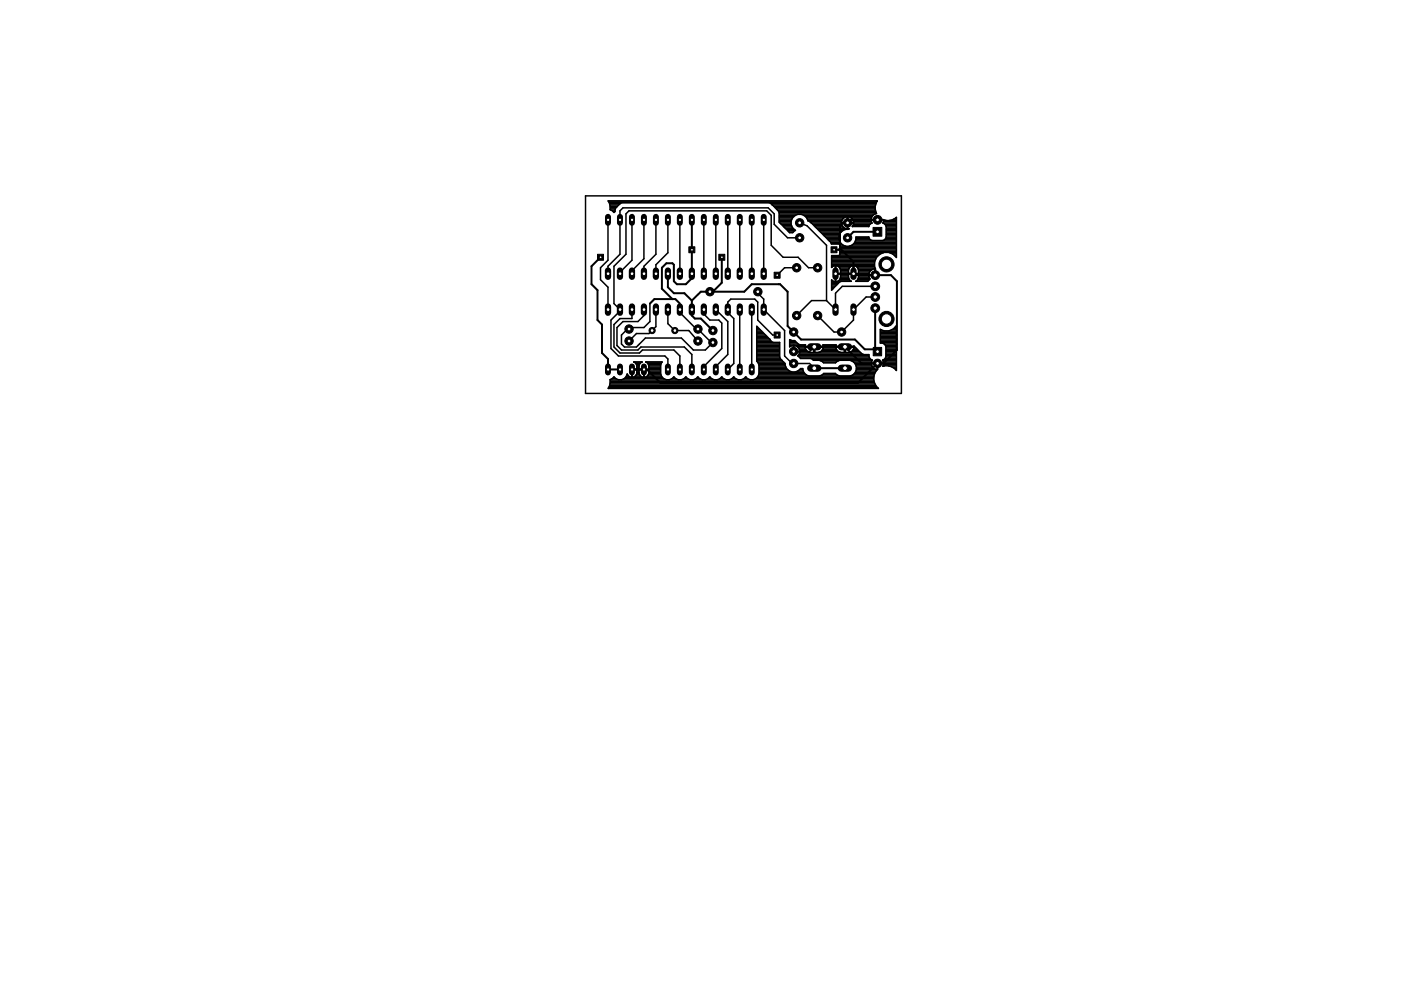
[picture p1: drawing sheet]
<svg xmlns="http://www.w3.org/2000/svg" width="297mm" height="210mm" viewBox="0 0 297 210" stroke-linecap="round" stroke-linejoin="round" font-family="sans-serif">
<g fill="none" stroke="#000" stroke-width=".42">
<path d="M127.3 54.5l-1.9 2v3.8l1.3 1.2v6.4l.9 .9v6l1.3 1.3v2.2h2.5M141.6 58v2.9l1.3 1.3h2.2l1.6 1.5M146.7 46.6v11.4M146.7 59l-1.3 1.3h-1.9l-.6-.7v-3.5l-.3-.3h-1.3l-1 1v4.4l2.3 2.2M153 54.5v5.4l-1.9 1.9M178.1 52.6l2.9 2.9v2.5h-3.9M178.1 52.6l-.3 .4h-1M181.3 58.3h7.6l1.3 1.3v14.6l-2.9 2.9-4.7-.1-3.5-3.5h-6.5M186 46.6h-5.7l-.6 .6h-1l-.6 .7v4.7M186 49.1h-5l-1.3 1.3M137.8 64.4l.9-1h4.5l.9 1M146.7 63.7v3.2l.6 .6h1.3l2.5 2.6"/>
<path d="M146.7 63.7l1.9-1.9h9.2l1.6-1.5h6l1.6 1.5v7.3l2.8 2.9h11.5l2 2.1h2.2M172.1 78l7 .1M185.5 65.3v8.8M185.5 74.1l.5 .4M186 77l-4.1 4.2h-41.9l-2.8-2.9h-3.2"/>
</g>
<g fill="none" stroke="#000" stroke-width=".32">
<path d="M124.1 41.5h67v41.9h-67zM128.9 46.6v8.6l-1.6 1.6v2.5l1.6 1.6v4.7M129 42.7h57M129.1 42.9h56.7M129.2 43.2h2.2M129.3 43.5h1.9M129.4 43.7v.8l.8 .5 .2-.1M129.4 43.7l-.5-1.1h57.1l-.4 1.1M129.4 44.3h1.1M129.4 44h1.2M129.4 43.7h1.5M129.5 44.6h.9"/>
<path d="M130 44.8h.4M130.9 43.8l1-.8h31.2l.4 .2 1.5 1.5 .2 .4v2l2.2 2.2h.6l.7-.5a1.83 1.83 0 0 1-.3-3 1.83 1.83 0 0 1 2.9 1M130.9 43.8l-.4 .3-.1 .8M130.9 43.8h.1M134 46.6v8.6l-2.6 2.5v.3M136.5 46.6v8.3l-2.5 2.5v.6M139.1 46.6v7.3l-2.6 2.6v1.5M141.6 46.6v7l-2.5 2.5v1.9M144.1 46.6v11.4M146.7 58v1M149.2 46.6v11.4M151.8 46.6v11.4"/>
<path d="M154.3 46.6v11.4M156.8 46.6v11.4M159.4 46.6v11.4M161.9 46.6v11.4M163.5 43.2h22.2M163.8 43.5h.1M163.8 43.5h21.8M164 43.7h21.6M164.3 44h21.3M164.6 44.3h21M164.7 44.4h.1M164.9 44.6h20.7"/>
<path d="M165.1 44.8h20.6M165.2 45.1h20.6M165.2 46.7h2.6M165.2 45.9h3.1M165.2 47h2.5M165.2 46.5h2.7M165.2 46.2h2.8M165.2 45.7h3.5M165.2 45.4h20.3M165.4 47.3h2.3M165.7 47.6h2M165.9 47.8h1.9"/>
<path d="M166.2 48.1h1.7M166.5 48.4h1.6M166.7 48.6h1.7M167 48.9h1.5M167.3 49.2h.9M168.9 56.8h-2.6l-1.5 1.6M169.5 47.2l1.6 .7 4.1 4.1v11.7M169.5 50.4h-2.5l-2.9-2.8v-2.3l-1.2-1.2h-30.8l-.7 .6v9.2l-2.5 2.6v1.5M170.4 45.7h14.7M170.8 45.9h14.1M171 46.2h7.9M171.2 46.5h7.4"/>
<path d="M171.3 46.7h7.2M171.3 46.8h.1M171.3 46.8l.4 .2 4.4 4.4 .2 .3h1.6l.2 .2v2.1l-.2 .2h-1.6v2.5l.1-.1M171.8 47h6.6M172 47.3h12.9M172.3 47.6h6.1M172.6 47.8h5.9M172.9 48.1h5.8M173.1 48.4h6M173.3 56.8h-1.9l-2.2-2.3h-3.2l-2.5-2.5v-6.3l-.9-1h-29.3l-.6 .6v8.6l-2.5 2.6v7.9l1.2 1.2v.4l-1.9 1.9v6l1.6 1.6h9.9l.6 .6v2.2M173.4 48.6h5.8M173.7 48.9h4.9"/>
<path d="M173.9 49.2h4.5M174.2 49.5h3.9M174.5 49.7h3.5M174.8 50h3.1M175 50.3h2.9M175.3 50.6h2.6M175.6 50.8h2.3M175.9 51.1h2.1M176.1 51.4h2M176.3 51.6h2.1M176.3 56.3h9.1M176.3 59.8h1.6"/>
<path d="M176.3 59.6h.3M176.3 56.6h.1M176.3 56h9.1M176.3 55.8h9.1M176.3 55.5h9.1M176.3 55.2h9.3M176.3 54.9h9.4M176.3 54.7h9.5M176.3 54.4h9.7M177.1 56.3l-.7 .3M177.1 56.3v1.7h1.1l-.1-1-.3-.4M177.1 59.6h.1"/>
<path d="M177.1 59.3h.1M177.1 59h.1M177.1 58.8h.1M177.1 58.5h.1M177.1 58.2h.1M177.1 57.9h.1M177.1 57.7h.1M177.1 57.4h.1M177.1 57.1h.1M177.1 56.8h.1M177.1 56.6h.1M177.2 56.3v3.5a1.05 1.05 0 0 0 1-1"/>
<path d="M177.2 56.3l.6 .3M177.8 59.6h2.6M177.8 56.6h2.5M177.9 50.1a1.84 1.84 0 0 0 1.4 2.1M178 54.1h8.3M178 59.3h2.1M178.1 52.2h12M178.1 53.8h8.6M178.1 53.6h9.2M178.1 53.3h12M178.1 53h12M178.1 52.7h12"/>
<path d="M178.1 52.5h12M178.1 51.9h.5M178.1 56.8h1.9M178.2 59h1.7M178.2 57.1h1.7M178.2 58.8v-.7h-1.1v1.7l-.8-.4v2.1M178.2 58.8h1.7M178.2 58.5h1.7M178.2 58.2h1.7M178.2 57.9h1.7M178.2 57.7h1.7M178.2 57.4h1.7"/>
<path d="M178.4 47.3v.2M178.5 46.7l-.1 .5h2.6l-.1-.5M179.6 46l-.6 .1-.5 .6M179.6 46.7h.1M179.6 46v2.5a1.27 1.27 0 0 1-1.2-1M179.6 48.4h.1M179.6 48.1h.1M179.6 47.8h.1M179.6 47.6h.1M179.6 47h.1M179.6 46.5h.1M179.6 46.2h.1"/>
<path d="M179.7 46v2.5h.3M179.8 46l.6 .1 .5 .6M179.9 58.8l.1 .4 .5 .4h-2.1l-.4 .2-1.7 1.7M180 48.5h.1M180 48.5l-.1 .1a1.8 1.8 0 0 0-2 1.5M180.3 56.6l-.4 .5v.9h2.1l-.1-1.2M180.4 46.2h4.4M180.7 51.9h9.4M180.7 46.5h4M180.8 47.8h3.5M180.9 56.3l-.6 .3M180.9 46.7h3.8"/>
<path d="M180.9 56.3v1.8h-1v.7M180.9 57.9h.1M180.9 57.7h.1M180.9 57.4h.1M180.9 57.1h.1M180.9 56.8h.1M180.9 56.6h.1M181 58l.3 .3M181 47.5l-.3 .5h3.5M181 47.6h3.4M181 47h3.8M181 47.3v.2"/>
<path d="M181 51.6h9.1M181 56.3v1.8h1v.7M181 56.3l.7 .3M181.2 51.4h8.9M181.4 51.1h8.7M181.5 50.8h3.1M181.5 50.6h2.8M181.6 59.6h2.5M181.7 56.6l.2 .2M181.7 56.6h3.7M181.8 59.3h2.5M181.9 56.8h3.6"/>
<path d="M182 59h2.4M182 57.1h3M182 58.8h2.3M182 58.5h2.2M182 58.2h2.2M182 57.9h2.3M182 57.7h2.4M182 57.4h2.6M184.2 50.3l.4 .6 .3 .1h2.3l.5-.4 .2-.3v-2.3l-.2-.3-.5-.4 .2-.6h-1.3a2.45 2.45 0 0 1 1.8 .1 2.7 2.7 0 0 0 2.2-.7v8.5a2.56 2.56 0 0 0-3.2-.9 2.56 2.56 0 0 0-1.5 2.8M184.2 58.4l.3 .8-.5 .4h-2.6l.4-.2 .2-.6M184.2 48h.1M184.2 50.3h-2.7"/>
<path d="M184.2 58.2v.1M184.2 50.3h-2.7a1.78 1.78 0 0 1-1.5 1.9M184.7 46.5l1.3 .2h-1.3l.2 .6-.6 .4-.1 .3M185.4 56.5l.2 .5v1.3h-1.4M185.4 57a1.34 1.34 0 0 0-1.2 1.2M185.4 57h.1M185.5 57v1.4h-1.3M185.5 58.2h.1M185.5 57.9h.1M185.5 57.7h.1M185.5 57.4h.1M185.5 57.1h.1"/>
<path d="M185.6 43.7l.2 1.4M185.8 45.1v.2a1.31 1.31 0 0 0-1.1 1.2M187.2 47.3h2.9M187.3 47h2.8M187.4 46.7h.4M187.5 50.8h2.6M187.6 47.6h2.5M187.8 50.6h2.3M187.8 47.8h2.3M187.9 50.3h2.2M187.9 50h2.2M187.9 49.7h2.2"/>
<path d="M187.9 49.5h2.2M187.9 49.2h2.2M187.9 48.9h2.2M187.9 48.6h2.2M187.9 48.4h2.2M187.9 48.1h2.2M188.6 53.6h1.5M188.7 46.7h1.4M189.2 53.8h.9M189.5 46.5h.6M189.6 54.1h.5M189.8 54.4h.3"/>
<path d="M189.9 46.2h.2M132.8 79.8h.5M132.9 79.5h.2M133.1 79.5l.2 .3M133.3 79.8a1.09 1.09 0 0 0 1.4 0M134 79.8h.1M134 79.5h.1M134 79.2h.1M134 79h.1M134 78.7h.1M134 78.4h.1M134 65.6v1.9h-2.6l-1.2 1.3v4.8l1.2 1.2h4.2l.6-.6h6.7l1.2 1.3v2.8"/>
<path d="M134 78.3v1.7M134.4 76.8h1.7M134.4 76.8h.1M134.4 76.8l.4 .2M134.7 79.8h1.1M134.8 77l.2 .3M134.8 77h.9M134.9 79.5l-.2 .3M134.9 79.5h.7M135 77.3v.3M135 77.3h.6M135 79.2l-.1 .3"/>
<path d="M135 79.2h.5M135 78.1h.5M135 78.3l-1 .1v1.6M135 77.6v1.6M135 79h.5M135 78.7h.5M135 78.4h.5M135 77.9h.5M135 77.6h.5M135.5 78.3h2.1M135.5 77.6v1.6M135.5 79.2l.1 .3"/>
<path d="M135.6 77.3l-.1 .3M135.6 79.5l.2 .3M135.7 77l-.1 .3M135.8 79.8a1.09 1.09 0 0 0 1.4 0M136.1 76.8l-.4 .2M136.1 76.8h.1M136.5 78.3v1.7M136.5 79.8h.1M136.5 79.5h.1M136.5 79.2h.1M136.5 79h.1M136.5 78.7h.1"/>
<path d="M136.5 78.4h.1M136.5 65.6v1.3l-1.2 1.3h-3.2l-1.3 1.2v3.9l1 .9h3.5l.6-.6h9.2l1.6 1.6v3.1M136.9 76.8h3.5l-.3 .6v1.9a1.58 1.58 0 0 0 1.2 1.2 1.58 1.58 0 0 0 1.6-.6 1.57 1.57 0 0 0 2.5 0 1.57 1.57 0 0 0 2.6 0 1.57 1.57 0 0 0 2.5 0 1.57 1.57 0 0 0 2.5 0 1.57 1.57 0 0 0 2.6 0 1.57 1.57 0 0 0 2.1 .4M136.9 76.8h.1M136.9 76.8l.4 .2M137.2 79.8h3.1M137.3 77l.2 .3M137.3 77h2.9M137.4 79.5h2.7M137.5 77.3l.1 .3M137.5 77.3h2.6M137.5 79.2l-.3 .6"/>
<path d="M137.5 79.2h2.6M137.6 78.1h2.5M137.6 77.6l-.1 1.6M137.6 79h2.5M137.6 78.7h2.5M137.6 78.4h2.5M137.6 77.9h2.5M137.6 77.6h2.5M137.8 64.4v3.8l-1.3 1.2h-2.8l-.4 .4h-.3l-1.2 1.2v1.9l.6 .7h2.5l1.9-1.9h7.7l2.5 2.5h2.5l1.6-1.6h-.3l-2.8-2.8-.7-.4-2.8-2.8v-.6l-.4-.4M139.1 65.6v3.7l-1.5 1.4h-2.7l-1.6 1.6M141.6 65.6v3l1.5 1.5h2.9l2 2.2M149.2 65.6v1l1.3 1.3h1.9l.6 .6v5.4l-3.8 3.8v.6"/>
<path d="M151.8 65.6l2.5 2.6v7l-2.5 2.5v.6M156.8 65.6v12.7M159.4 65.6v12.7M160.4 73.5h4.9M160.4 74.6h4.9M160.4 76.5h5.5M160.4 76.2h5.2M160.4 75.9h5M160.4 75.7h4.9M160.4 75.4h4.9M160.4 75.1h4.9M160.4 74.8h4.9"/>
<path d="M160.4 74.3h4.9M160.4 74h4.9M160.4 73.8h4.9M160.4 73.2h4.9M160.4 72.9h4.9M160.4 72.7h4.9M160.4 72.4h3.2M160.4 72.1h2.9M160.4 71.8h2.7M160.4 71.6h2.4M160.4 71.3h2.2M160.4 71h1.9"/>
<path d="M160.4 70.8h1.6M160.4 70.5h1.4M160.4 70.2h1.1M160.4 69.9h.8M160.4 69.7h.5M160.4 69.4h.3M160.6 76.8h5.5M160.7 61.8v.4l1.2 1.2v2.2l4.4 4.5v5.4l1.6 1.6h3.7l1 1M160.7 79.8h24.6M160.8 77h5.6M160.8 79.5h10.1M160.9 77.3h5.6"/>
<path d="M160.9 78.1h5.9M160.9 79.2h9.7M160.9 79h9.5M160.9 78.7h6.5M160.9 78.4h6.1M160.9 77.9h5.7M160.9 77.6h5.6M164.8 71h-1l-3.1-3.1v-3.8l-.7-.7h-5.1l-.6 .7v.6l.3 .3v.3l-.3 .3v.7l1.3 1.2v9.6l-1.3 1.2M165.3 75.7v-3.1h-1.3l-.4-.1-3.2-3.3v7.4l.5 .8v1.9l-.2 .6-.4 .4M165.3 75.7l.2 .4 1 1a1.81 1.81 0 0 0 1.2 1.7 1.81 1.81 0 0 0 2-.7h.5v.3M165.8 76.4h.1M167.4 73.5h.1"/>
<path d="M167.4 73.2h3.4M167.4 72.9h1.8M167.4 72.7h1.6M167.4 72.4h1.3M167.4 72.1h.3M168.2 73.5h.1M168.2 74.3h.1M168.2 74h.1M168.2 73.8h.1M168.3 73.2h.1M168.3 73.2v1.4h3M168.4 73.2l.5 .2 .6 .6"/>
<path d="M169 73.5h3.5v1.2a1.47 1.47 0 0 1-1.5-.4M169.1 78.7h1.2M169.2 75.4h15M169.2 75.4l-.1 .1 .6 .5h2.2l.6 .4h1.2l.9 .5h2.5l.9-.5h2.2a1.7 1.7 0 0 1 1.4 2M169.3 73.8h1.4M169.4 75.7h14.9M169.4 75.1h13.6M169.5 74h1.3M169.5 78.4h.7M169.5 74.8l-.3 .6M169.5 74.8h13.1M169.5 74.3h1.5"/>
<path d="M169.6 74.6l-.1 .2M169.7 75.9h14.7M170.2 78.4l.3 .6 .4 .5M170.7 73.4l.1-.3h-1.2l-.4-.2-.7-.7h-.6l-.5-.2v1.5l.8-.3v1.3h1.4l-.1-.5M170.7 73.8v-.2h3.9l-.1 .2M170.7 73.8l.3 .5M170.9 79.5l.6 .2h2.2l.6-.2M172.3 76.2h12.3M172.5 74.6h.2M172.5 74.3h.2M172.5 74h.2M172.5 73.8h.2"/>
<path d="M172.6 73.5l-1 1h-3.3M173.9 74.6h3.9M174 76.5h3.8M174.3 74.3l-.5 .3-1.1 .1v-1.3l6.3 .1v1.2a1.47 1.47 0 0 1-1.5-.4M174.3 74.3h3.2M174.3 79.5h3.1M174.3 79.5l.3-.3h2.5l.9 .5h2.2l.6-.2M174.5 76.8h2.8M174.5 74h2.8M174.5 73.2h2.7M174.5 73.8l-.2 .5M174.5 73.8h2.7"/>
<path d="M174.6 73.4l-.1-.3h2.8l-.1 .3M174.6 79.2h2.5M175.2 63.7h-3.1l-3.2 3.2M176.3 61.5h.1M176.3 61.2h.3M176.3 60.9h.6M176.3 60.7h.8M176.3 60.4h1.1M176.3 60.1h1.4M177.2 73.8v-.2h3.9l-.1 .2M177.2 73.8l.3 .5M179 74.6h.2"/>
<path d="M179 74.3h.2M179 74h.2M179 73.8h.2M180.4 74.6h1.9M180.5 76.5h4.4M180.8 74.3h1.2M180.8 79.5h4.6M181 76.8h3.8M181 74h.7M181 73.8l-.2 .5M181 73.8h.5M181.1 73.4l-.1-.1 1.7 1.7 .4 .2h1.1v.4l.4 .6"/>
<path d="M181.1 79.2h4.3M181.2 73.5l-2-.1v1.3l1.1-.1 .5-.3M181.3 79h4.3M181.4 77.3h3.4M181.5 78.7h4.2M181.5 77.6h3.3M181.6 78.1h3.7M181.6 78.4l-.3 .6-.5 .5M181.6 78.4h4.4M181.6 77.9h3.4M184.6 76.2l.4 .1-.2 .5M184.8 76.8l-.1 .2"/>
<path d="M185.5 60.7h-6.9l-1.5 1.5v3.4l-1.9-1.9M185.5 63h-1.9l-2.6 2.6v2.3l-2.6 2.5h-1.6l-3.5-3.5M186 78.1h.1M186 77.9h.1M186 77.6h.1M186 77.3h.1M186 77l.1 .1M186.6 72.7h3.5M186.6 72.4h3.5M186.6 72.1h3.5M186.6 71.8h3.5M186.6 71.6h3.5"/>
<path d="M186.6 71.3h3.5M186.6 71h3.5M186.6 70.8h3.5M186.6 70.5h3.5M186.6 70.2h3.5M186.6 69.9h.3M187.2 76.5h2.9M187.2 77.6h.3M187.3 76.8h2.8M187.3 76.8v.2M187.3 77.3h2.8M187.5 76.2l-.4 .1 .2 .5"/>
<path d="M187.5 76.2h2.6M187.5 72.9h2.6M187.7 76l-.2 .2M187.7 75.9h2.4M187.7 73.2h2.4M187.8 75.7h2.3M187.8 73.5a.96 .96 0 0 0-1.2-.8v-2.9a2.49 2.49 0 0 0 3.5-.7v9.4a2.69 2.69 0 0 0-2.9-.8l.1-.6h-2.6a1.25 1.25 0 0 0 1.3 1.2v-1.3h-4.8M187.8 73.5h2.3M187.8 74.6h2.3M187.8 73.5v2.1l-.1 .4M187.8 75.4h2.3M187.8 75.1h2.3"/>
<path d="M187.8 74.8h2.3M187.8 74.3h2.3M187.8 74h2.3M187.8 73.8h2.3M188.4 77.6h1.7M189 69.9h1.1M189.2 77.9h.9M189.5 69.7h.6M189.6 78.1h.5M189.8 69.4h.3M189.9 78.4h.2M190 69.1h.1"/>
<path d="M190.1 77h-4v1.3a2.68 2.68 0 0 0 .1 4.1h-57.3l.5-1.2v-.7l.8-.6a1.58 1.58 0 0 0 1.6 .6 1.58 1.58 0 0 0 1.2-1.2l.1 .2M129 82.2h57.1M129.2 82h56.6M129.3 81.7h56.4M129.3 81.4h56.2M129.4 81.1h56M129.4 80.9h55.9M129.4 80.6h55.9M129.7 80.3h.9M130 80h.3M132.3 80.3h8.5M132.6 80h7.9"/>
<path d="M142.4 80.3h.9M142.7 80h.3M145 80.3h.9M145.3 80h.2M147.5 80.3h.9M147.8 80h.3M150.1 80.3h.8M150.3 80h.3M152.6 80.3h.9M152.9 80h.3M155.1 80.3h.9M155.4 80h.3"/>
<path d="M157.7 80.3h.8M157.7 80.3l.4-.4a1.57 1.57 0 0 0 2.2 .4M158 80h.2M160.2 80.3h25.1M160.5 80h24.8"/>
</g>
<path d="M161.9 65v1.3" fill="none" stroke="#000" stroke-width="1.3"/>
<circle cx="161.9" cy="65.6" r=".4" fill="#fff" stroke="#000" stroke-width=".21"/>
<path d="M159.4 65v1.3" fill="none" stroke="#000" stroke-width="1.3"/>
<circle cx="159.4" cy="65.6" r=".4" fill="#fff" stroke="#000" stroke-width=".21"/>
<path d="M156.8 65v1.3" fill="none" stroke="#000" stroke-width="1.3"/>
<circle cx="156.9" cy="65.6" r=".4" fill="#fff" stroke="#000" stroke-width=".21"/>
<path d="M154.3 65v1.3" fill="none" stroke="#000" stroke-width="1.3"/>
<circle cx="154.3" cy="65.6" r=".4" fill="#fff" stroke="#000" stroke-width=".21"/>
<path d="M151.8 65v1.3" fill="none" stroke="#000" stroke-width="1.3"/>
<circle cx="151.8" cy="65.6" r=".4" fill="#fff" stroke="#000" stroke-width=".21"/>
<path d="M149.2 65v1.3" fill="none" stroke="#000" stroke-width="1.3"/>
<circle cx="149.2" cy="65.6" r=".4" fill="#fff" stroke="#000" stroke-width=".21"/>
<path d="M146.7 65v1.3" fill="none" stroke="#000" stroke-width="1.3"/>
<circle cx="146.7" cy="65.6" r=".4" fill="#fff" stroke="#000" stroke-width=".21"/>
<path d="M144.1 65v1.3" fill="none" stroke="#000" stroke-width="1.3"/>
<circle cx="144.2" cy="65.6" r=".4" fill="#fff" stroke="#000" stroke-width=".21"/>
<path d="M141.6 65v1.3" fill="none" stroke="#000" stroke-width="1.3"/>
<circle cx="141.6" cy="65.6" r=".4" fill="#fff" stroke="#000" stroke-width=".21"/>
<path d="M139.1 65v1.3" fill="none" stroke="#000" stroke-width="1.3"/>
<circle cx="139.1" cy="65.6" r=".4" fill="#fff" stroke="#000" stroke-width=".21"/>
<path d="M136.5 65v1.3" fill="none" stroke="#000" stroke-width="1.3"/>
<circle cx="136.5" cy="65.6" r=".4" fill="#fff" stroke="#000" stroke-width=".21"/>
<path d="M134 65v1.3" fill="none" stroke="#000" stroke-width="1.3"/>
<circle cx="134" cy="65.6" r=".4" fill="#fff" stroke="#000" stroke-width=".21"/>
<path d="M131.4 65v1.3" fill="none" stroke="#000" stroke-width="1.3"/>
<circle cx="131.5" cy="65.6" r=".4" fill="#fff" stroke="#000" stroke-width=".21"/>
<path d="M128.9 65v1.3" fill="none" stroke="#000" stroke-width="1.3"/>
<circle cx="128.9" cy="65.6" r=".4" fill="#fff" stroke="#000" stroke-width=".21"/>
<path d="M128.9 57.4v1.3" fill="none" stroke="#000" stroke-width="1.3"/>
<circle cx="128.9" cy="58" r=".4" fill="#fff" stroke="#000" stroke-width=".21"/>
<path d="M131.4 57.4v1.3" fill="none" stroke="#000" stroke-width="1.3"/>
<circle cx="131.5" cy="58" r=".4" fill="#fff" stroke="#000" stroke-width=".21"/>
<path d="M134 57.4v1.3" fill="none" stroke="#000" stroke-width="1.3"/>
<circle cx="134" cy="58" r=".4" fill="#fff" stroke="#000" stroke-width=".21"/>
<path d="M136.5 57.4v1.3" fill="none" stroke="#000" stroke-width="1.3"/>
<circle cx="136.5" cy="58" r=".4" fill="#fff" stroke="#000" stroke-width=".21"/>
<path d="M139.1 57.4v1.3" fill="none" stroke="#000" stroke-width="1.3"/>
<circle cx="139.1" cy="58" r=".4" fill="#fff" stroke="#000" stroke-width=".21"/>
<path d="M141.6 57.4v1.3" fill="none" stroke="#000" stroke-width="1.3"/>
<circle cx="141.6" cy="58" r=".4" fill="#fff" stroke="#000" stroke-width=".21"/>
<path d="M144.1 57.4v1.3" fill="none" stroke="#000" stroke-width="1.3"/>
<circle cx="144.2" cy="58" r=".4" fill="#fff" stroke="#000" stroke-width=".21"/>
<path d="M146.7 57.4v1.3" fill="none" stroke="#000" stroke-width="1.3"/>
<circle cx="146.7" cy="58" r=".4" fill="#fff" stroke="#000" stroke-width=".21"/>
<path d="M149.2 57.4v1.3" fill="none" stroke="#000" stroke-width="1.3"/>
<circle cx="149.2" cy="58" r=".4" fill="#fff" stroke="#000" stroke-width=".21"/>
<path d="M151.8 57.4v1.3" fill="none" stroke="#000" stroke-width="1.3"/>
<circle cx="151.8" cy="58" r=".4" fill="#fff" stroke="#000" stroke-width=".21"/>
<path d="M154.3 57.4v1.3" fill="none" stroke="#000" stroke-width="1.3"/>
<circle cx="154.3" cy="58" r=".4" fill="#fff" stroke="#000" stroke-width=".21"/>
<path d="M156.8 57.4v1.3" fill="none" stroke="#000" stroke-width="1.3"/>
<circle cx="156.9" cy="58" r=".4" fill="#fff" stroke="#000" stroke-width=".21"/>
<path d="M159.4 57.4v1.3" fill="none" stroke="#000" stroke-width="1.3"/>
<circle cx="159.4" cy="58" r=".4" fill="#fff" stroke="#000" stroke-width=".21"/>
<path d="M161.9 57.4v1.3" fill="none" stroke="#000" stroke-width="1.3"/>
<circle cx="161.9" cy="58" r=".4" fill="#fff" stroke="#000" stroke-width=".21"/>
<circle cx="138.3" cy="70.1" r=".66" fill="#000" stroke="#000" stroke-width=".21"/>
<circle cx="138.3" cy="70.1" r=".4" fill="#fff" stroke="#000" stroke-width=".21"/>
<circle cx="143.1" cy="70.1" r=".66" fill="#000" stroke="#000" stroke-width=".21"/>
<circle cx="143.1" cy="70.1" r=".4" fill="#fff" stroke="#000" stroke-width=".21"/>
<circle cx="148" cy="72.3" r=".89" fill="#000" stroke="#000" stroke-width=".21"/>
<circle cx="148" cy="72.3" r=".4" fill="#fff" stroke="#000" stroke-width=".21"/>
<circle cx="148" cy="69.8" r=".89" fill="#000" stroke="#000" stroke-width=".21"/>
<circle cx="148" cy="69.8" r=".4" fill="#fff" stroke="#000" stroke-width=".21"/>
<circle cx="133.4" cy="72.3" r=".89" fill="#000" stroke="#000" stroke-width=".21"/>
<circle cx="133.4" cy="72.3" r=".4" fill="#fff" stroke="#000" stroke-width=".21"/>
<circle cx="133.4" cy="69.8" r=".89" fill="#000" stroke="#000" stroke-width=".21"/>
<circle cx="133.4" cy="69.8" r=".4" fill="#fff" stroke="#000" stroke-width=".21"/>
<circle cx="160.7" cy="61.8" r=".89" fill="#000" stroke="#000" stroke-width=".21"/>
<circle cx="160.7" cy="61.8" r=".4" fill="#fff" stroke="#000" stroke-width=".21"/>
<circle cx="150.5" cy="61.8" r=".89" fill="#000" stroke="#000" stroke-width=".21"/>
<circle cx="150.5" cy="61.8" r=".4" fill="#fff" stroke="#000" stroke-width=".21"/>
<path d="M181 65v1.3" fill="none" stroke="#000" stroke-width="1.3"/>
<circle cx="181" cy="65.6" r=".4" fill="#fff" stroke="#000" stroke-width=".21"/>
<path d="M181 57.4v1.3" fill="none" stroke="#000" stroke-width="1.3"/>
<circle cx="181" cy="58" r=".4" fill="#fff" stroke="#000" stroke-width=".21"/>
<path d="M177.1 65v1.3" fill="none" stroke="#000" stroke-width="1.3"/>
<circle cx="177.2" cy="65.6" r=".4" fill="#fff" stroke="#000" stroke-width=".21"/>
<path d="M177.1 57.4v1.3" fill="none" stroke="#000" stroke-width="1.3"/>
<circle cx="177.2" cy="58" r=".4" fill="#fff" stroke="#000" stroke-width=".21"/>
<circle cx="185.6" cy="58.3" r=".93" fill="#000" stroke="#000" stroke-width=".21"/>
<circle cx="185.6" cy="58.3" r=".47" fill="#fff" stroke="#000" stroke-width=".21"/>
<circle cx="185.6" cy="60.7" r=".93" fill="#000" stroke="#000" stroke-width=".21"/>
<circle cx="185.6" cy="60.7" r=".47" fill="#fff" stroke="#000" stroke-width=".21"/>
<circle cx="185.6" cy="63" r=".93" fill="#000" stroke="#000" stroke-width=".21"/>
<circle cx="185.6" cy="63" r=".47" fill="#fff" stroke="#000" stroke-width=".21"/>
<circle cx="185.6" cy="65.3" r=".93" fill="#000" stroke="#000" stroke-width=".21"/>
<circle cx="185.6" cy="65.3" r=".47" fill="#fff" stroke="#000" stroke-width=".21"/>
<circle cx="188" cy="67.6" r="1.61" fill="#000" stroke="#000" stroke-width=".21"/>
<circle cx="188" cy="67.6" r="1.1" fill="#fff" stroke="#000" stroke-width=".21"/>
<circle cx="188" cy="56" r="1.61" fill="#000" stroke="#000" stroke-width=".21"/>
<circle cx="188" cy="56" r="1.1" fill="#fff" stroke="#000" stroke-width=".21"/>
<circle cx="178.4" cy="70.4" r=".89" fill="#000" stroke="#000" stroke-width=".21"/>
<circle cx="178.4" cy="70.4" r=".4" fill="#fff" stroke="#000" stroke-width=".21"/>
<circle cx="168.3" cy="70.4" r=".89" fill="#000" stroke="#000" stroke-width=".21"/>
<circle cx="168.3" cy="70.4" r=".4" fill="#fff" stroke="#000" stroke-width=".21"/>
<circle cx="179.7" cy="47.2" r=".89" fill="#000" stroke="#000" stroke-width=".21"/>
<circle cx="179.7" cy="47.2" r=".4" fill="#fff" stroke="#000" stroke-width=".21"/>
<circle cx="169.5" cy="47.2" r=".89" fill="#000" stroke="#000" stroke-width=".21"/>
<circle cx="169.5" cy="47.2" r=".4" fill="#fff" stroke="#000" stroke-width=".21"/>
<circle cx="186.1" cy="77" r=".89" fill="#000" stroke="#000" stroke-width=".21"/>
<circle cx="186.1" cy="77" r=".4" fill="#fff" stroke="#000" stroke-width=".21"/>
<path d="M185.1 73.7h1.8v1.7h-1.8z" fill="#000" stroke="#000" stroke-width=".21"/>
<circle cx="186.1" cy="74.5" r=".4" fill="#fff" stroke="#000" stroke-width=".21"/>
<circle cx="168.9" cy="66.9" r=".89" fill="#000" stroke="#000" stroke-width=".21"/>
<circle cx="168.9" cy="66.9" r=".4" fill="#fff" stroke="#000" stroke-width=".21"/>
<circle cx="168.9" cy="56.8" r=".89" fill="#000" stroke="#000" stroke-width=".21"/>
<circle cx="168.9" cy="56.8" r=".4" fill="#fff" stroke="#000" stroke-width=".21"/>
<circle cx="173.4" cy="66.9" r=".89" fill="#000" stroke="#000" stroke-width=".21"/>
<circle cx="173.4" cy="66.9" r=".4" fill="#fff" stroke="#000" stroke-width=".21"/>
<circle cx="173.4" cy="56.8" r=".89" fill="#000" stroke="#000" stroke-width=".21"/>
<circle cx="173.4" cy="56.8" r=".4" fill="#fff" stroke="#000" stroke-width=".21"/>
<path d="M149.2 46v1.2" fill="none" stroke="#000" stroke-width="1.3"/>
<circle cx="149.2" cy="46.6" r=".36" fill="#fff" stroke="#000" stroke-width=".21"/>
<path d="M151.8 46v1.2" fill="none" stroke="#000" stroke-width="1.3"/>
<circle cx="151.8" cy="46.6" r=".36" fill="#fff" stroke="#000" stroke-width=".21"/>
<path d="M154.3 46v1.2" fill="none" stroke="#000" stroke-width="1.3"/>
<circle cx="154.3" cy="46.6" r=".36" fill="#fff" stroke="#000" stroke-width=".21"/>
<path d="M156.8 46v1.2" fill="none" stroke="#000" stroke-width="1.3"/>
<circle cx="156.9" cy="46.6" r=".36" fill="#fff" stroke="#000" stroke-width=".21"/>
<path d="M159.4 46v1.2" fill="none" stroke="#000" stroke-width="1.3"/>
<circle cx="159.4" cy="46.6" r=".36" fill="#fff" stroke="#000" stroke-width=".21"/>
<path d="M161.9 46v1.2" fill="none" stroke="#000" stroke-width="1.3"/>
<circle cx="161.9" cy="46.6" r=".36" fill="#fff" stroke="#000" stroke-width=".21"/>
<path d="M159.4 77.7v1.3" fill="none" stroke="#000" stroke-width="1.3"/>
<circle cx="159.4" cy="78.3" r=".36" fill="#fff" stroke="#000" stroke-width=".21"/>
<path d="M156.8 77.7v1.3" fill="none" stroke="#000" stroke-width="1.3"/>
<circle cx="156.9" cy="78.3" r=".36" fill="#fff" stroke="#000" stroke-width=".21"/>
<path d="M154.3 77.7v1.3" fill="none" stroke="#000" stroke-width="1.3"/>
<circle cx="154.3" cy="78.3" r=".36" fill="#fff" stroke="#000" stroke-width=".21"/>
<path d="M151.8 77.7v1.3" fill="none" stroke="#000" stroke-width="1.3"/>
<circle cx="151.8" cy="78.3" r=".36" fill="#fff" stroke="#000" stroke-width=".21"/>
<path d="M149.2 77.7v1.3" fill="none" stroke="#000" stroke-width="1.3"/>
<circle cx="149.2" cy="78.3" r=".36" fill="#fff" stroke="#000" stroke-width=".21"/>
<path d="M146.7 77.7v1.3" fill="none" stroke="#000" stroke-width="1.3"/>
<circle cx="146.7" cy="78.3" r=".36" fill="#fff" stroke="#000" stroke-width=".21"/>
<path d="M144.1 77.7v1.3" fill="none" stroke="#000" stroke-width="1.3"/>
<circle cx="144.2" cy="78.3" r=".36" fill="#fff" stroke="#000" stroke-width=".21"/>
<path d="M141.6 77.7v1.3" fill="none" stroke="#000" stroke-width="1.3"/>
<circle cx="141.6" cy="78.3" r=".36" fill="#fff" stroke="#000" stroke-width=".21"/>
<path d="M128.9 46v1.2" fill="none" stroke="#000" stroke-width="1.3"/>
<circle cx="128.9" cy="46.6" r=".36" fill="#fff" stroke="#000" stroke-width=".21"/>
<path d="M131.4 46v1.2" fill="none" stroke="#000" stroke-width="1.3"/>
<circle cx="131.5" cy="46.6" r=".36" fill="#fff" stroke="#000" stroke-width=".21"/>
<path d="M134 46v1.2" fill="none" stroke="#000" stroke-width="1.3"/>
<circle cx="134" cy="46.6" r=".36" fill="#fff" stroke="#000" stroke-width=".21"/>
<path d="M136.5 46v1.2" fill="none" stroke="#000" stroke-width="1.3"/>
<circle cx="136.5" cy="46.6" r=".36" fill="#fff" stroke="#000" stroke-width=".21"/>
<path d="M139.1 46v1.2" fill="none" stroke="#000" stroke-width="1.3"/>
<circle cx="139.1" cy="46.6" r=".36" fill="#fff" stroke="#000" stroke-width=".21"/>
<path d="M141.6 46v1.2" fill="none" stroke="#000" stroke-width="1.3"/>
<circle cx="141.6" cy="46.6" r=".36" fill="#fff" stroke="#000" stroke-width=".21"/>
<path d="M144.1 46v1.2" fill="none" stroke="#000" stroke-width="1.3"/>
<circle cx="144.2" cy="46.6" r=".36" fill="#fff" stroke="#000" stroke-width=".21"/>
<path d="M146.7 46v1.2" fill="none" stroke="#000" stroke-width="1.3"/>
<circle cx="146.7" cy="46.6" r=".36" fill="#fff" stroke="#000" stroke-width=".21"/>
<circle cx="151.2" cy="70.1" r=".89" fill="#000" stroke="#000" stroke-width=".21"/>
<circle cx="151.2" cy="70.1" r=".4" fill="#fff" stroke="#000" stroke-width=".21"/>
<circle cx="151.2" cy="72.6" r=".89" fill="#000" stroke="#000" stroke-width=".21"/>
<circle cx="151.2" cy="72.6" r=".4" fill="#fff" stroke="#000" stroke-width=".21"/>
<path d="M128.9 77.7v1.3" fill="none" stroke="#000" stroke-width="1.3"/>
<circle cx="128.9" cy="78.3" r=".36" fill="#fff" stroke="#000" stroke-width=".21"/>
<path d="M131.4 77.7v1.3" fill="none" stroke="#000" stroke-width="1.3"/>
<circle cx="131.5" cy="78.3" r=".36" fill="#fff" stroke="#000" stroke-width=".21"/>
<path d="M134 77.7v1.3" fill="none" stroke="#000" stroke-width="1.3"/>
<circle cx="134" cy="78.3" r=".36" fill="#fff" stroke="#000" stroke-width=".21"/>
<path d="M136.5 77.7v1.3" fill="none" stroke="#000" stroke-width="1.3"/>
<circle cx="136.5" cy="78.3" r=".36" fill="#fff" stroke="#000" stroke-width=".21"/>
<circle cx="168.3" cy="77.1" r=".89" fill="#000" stroke="#000" stroke-width=".21"/>
<circle cx="168.3" cy="77.1" r=".4" fill="#fff" stroke="#000" stroke-width=".21"/>
<circle cx="168.3" cy="74.5" r=".89" fill="#000" stroke="#000" stroke-width=".21"/>
<circle cx="168.3" cy="74.5" r=".4" fill="#fff" stroke="#000" stroke-width=".21"/>
<path d="M171.9 78.1h1.5" fill="none" stroke="#000" stroke-width="1.5"/>
<circle cx="172.7" cy="78.1" r=".51" fill="#fff" stroke="#000" stroke-width=".21"/>
<path d="M171.9 73.5h1.5" fill="none" stroke="#000" stroke-width="1.5"/>
<circle cx="172.7" cy="73.5" r=".51" fill="#fff" stroke="#000" stroke-width=".21"/>
<path d="M178.4 78.1h1.5" fill="none" stroke="#000" stroke-width="1.5"/>
<circle cx="179.2" cy="78.1" r=".51" fill="#fff" stroke="#000" stroke-width=".21"/>
<path d="M178.4 73.5h1.5" fill="none" stroke="#000" stroke-width="1.5"/>
<circle cx="179.2" cy="73.5" r=".51" fill="#fff" stroke="#000" stroke-width=".21"/>
<path d="M185.1 48.2h1.9v1.9h-1.9z" fill="#000" stroke="#000" stroke-width=".21"/>
<circle cx="186.1" cy="49.1" r=".4" fill="#fff" stroke="#000" stroke-width=".21"/>
<circle cx="186.1" cy="46.6" r=".93" fill="#000" stroke="#000" stroke-width=".21"/>
<circle cx="186.1" cy="46.6" r=".4" fill="#fff" stroke="#000" stroke-width=".21"/>
<circle cx="169.5" cy="50.4" r=".89" fill="#000" stroke="#000" stroke-width=".21"/>
<circle cx="169.5" cy="50.4" r=".4" fill="#fff" stroke="#000" stroke-width=".21"/>
<circle cx="179.7" cy="50.4" r=".89" fill="#000" stroke="#000" stroke-width=".21"/>
<circle cx="179.7" cy="50.4" r=".4" fill="#fff" stroke="#000" stroke-width=".21"/>
<path d="M146 52.3h1.3v1.3h-1.3z" fill="#000" stroke="#000" stroke-width=".21"/>
<circle cx="146.7" cy="53" r=".3" fill="#fff" stroke="#000" stroke-width=".21"/>
<path d="M176.2 52.3h1.3v1.3h-1.3z" fill="#000" stroke="#000" stroke-width=".21"/>
<circle cx="176.8" cy="53" r=".3" fill="#fff" stroke="#000" stroke-width=".21"/>
<path d="M126.7 53.9h1.3v1.3h-1.3z" fill="#000" stroke="#000" stroke-width=".21"/>
<circle cx="127.3" cy="54.5" r=".3" fill="#fff" stroke="#000" stroke-width=".21"/>
<path d="M152.4 53.9h1.3v1.3h-1.3z" fill="#000" stroke="#000" stroke-width=".21"/>
<circle cx="153.1" cy="54.5" r=".3" fill="#fff" stroke="#000" stroke-width=".21"/>
<path d="M164.1 57.7h1.3v1.3h-1.3z" fill="#000" stroke="#000" stroke-width=".21"/>
<circle cx="164.8" cy="58.4" r=".3" fill="#fff" stroke="#000" stroke-width=".21"/>
<path d="M164.1 70.4h1.3v1.3h-1.3z" fill="#000" stroke="#000" stroke-width=".21"/>
<circle cx="164.8" cy="71" r=".3" fill="#fff" stroke="#000" stroke-width=".21"/>
</svg>
